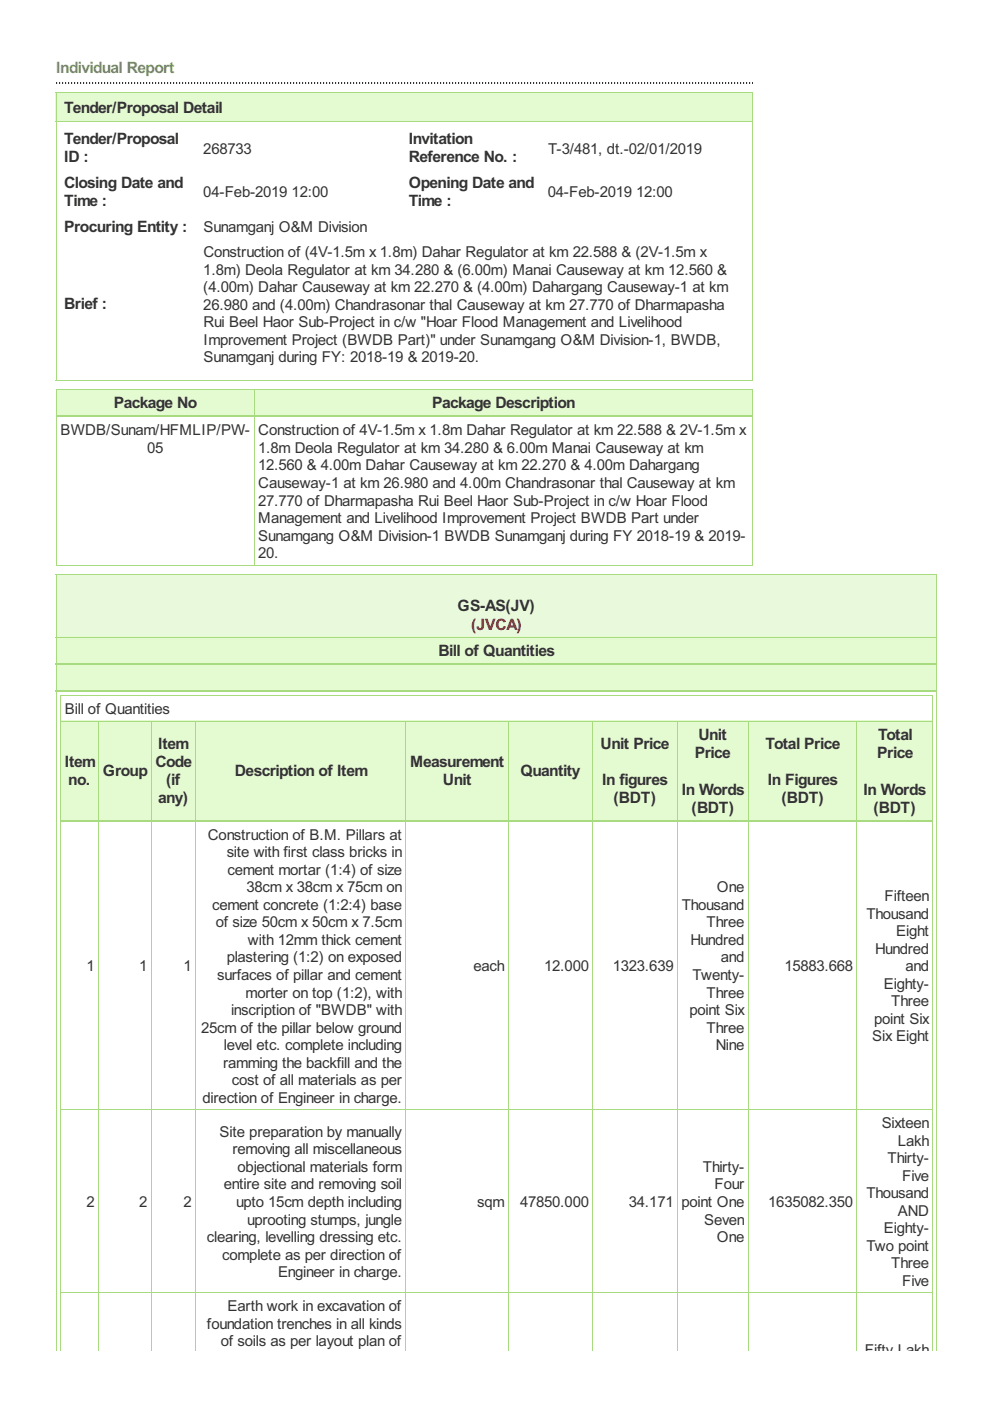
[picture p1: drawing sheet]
<svg xmlns="http://www.w3.org/2000/svg" width="210mm" height="297mm" viewBox="0 0 210 297" stroke-linecap="round" stroke-linejoin="round" font-family="sans-serif">
<defs><g id="words">
<text font-size="3.7" fill="#78a951" x="11.9" y="15.4">Individual Report</text>
<g font-size="3.7" fill="#333">
<text x="13.6" y="23.9">Tender/Proposal Detail</text>
<text x="13.6" y="30.6">Tender/Proposal</text>
<text x="13.6" y="34.4">ID :</text>
<text x="86.7" y="30.6">Invitation</text>
<text x="86.7" y="34.4">Reference No. :</text>
<text x="13.6" y="39.9">Closing Date and</text>
<text x="86.7" y="39.9">Opening Date and</text>
<text x="13.6" y="43.7">Time :</text>
<text x="86.7" y="43.7">Time :</text>
<text x="13.6" y="49.1">Procuring Entity :</text>
<text x="13.6" y="65.6">Brief :</text>
<text x="24.1" y="86.6">Package No</text>
<text x="91.6" y="86.6">Package Description</text>
<text x="97" y="129.6">GS-AS(JV)</text>
<text x="93" y="139.1">Bill of Quantities</text>
<text x="33.6" y="158.7">Item</text>
<text x="127.4" y="158.7">Unit Price</text>
<text x="147.3" y="160.7">Price</text>
<text x="148.1" y="156.9">Unit</text>
<text x="162.3" y="158.7">Total Price</text>
<text x="186" y="160.7">Price</text>
<text x="186.2" y="156.9">Total</text>
<text x="13.8" y="162.6">Item</text>
<text x="14.5" y="166.5">no.</text>
<text x="21.8" y="164.6">Group</text>
<text x="32.9" y="162.6">Code</text>
<text x="35.2" y="166.5">(if</text>
<text x="49.8" y="164.6">Description of Item</text>
<text x="87" y="162.6">Measurement</text>
<text x="93.9" y="166.5">Unit</text>
<text x="110.3" y="164.6">Quantity</text>
<text x="127.7" y="166.5">In figures</text>
<text x="162.8" y="166.5">In Figures</text>
<text x="33.5" y="170.3">any)</text>
<text x="130.1" y="170.3">(BDT)</text>
<text x="144.5" y="168.5">In Words</text>
<text x="146.6" y="172.3">(BDT)</text>
<text x="165.7" y="170.3">(BDT)</text>
<text x="183.1" y="168.5">In Words</text>
<text x="185.2" y="172.3">(BDT)</text>
</g>
<text font-size="3.7" fill="#f00" x="99.9" y="133.5">(JVCA)</text>
<g font-size="3.6" fill="#333">
<text x="43.1" y="32.6">268733</text>
<text x="116.2" y="32.6">T-3/481, dt.-02/01/2019</text>
<text x="43.1" y="41.9">04-Feb-2019</text>
<text x="61.8" y="41.9">12:00</text>
<text x="116.2" y="41.9">04-Feb-2019</text>
<text x="134.9" y="41.9">12:00</text>
<text x="43.2" y="49.1">Sunamganj O&amp;M Division</text>
<text x="43.1" y="58.3">1.8m) Deola Regulator at km 34.280 &amp; (6.00m) Manai Causeway at km 12.560 &amp;</text>
<text x="43.2" y="54.6">Construction of (4V-1.5m x 1.8m) Dahar Regulator at km 22.588 &amp; (2V-1.5m x</text>
<text x="43.1" y="62">(4.00m) Dahar Causeway at km 22.270 &amp; (4.00m) Dahargang Causeway-1 at km</text>
<text x="43.1" y="65.7">26.980 and (4.00m) Chandrasonar thal Causeway at km 27.770 of Dharmapasha</text>
<text x="43.2" y="69.4">Rui Beel Haor Sub-Project in c/w &quot;Hoar Flood Management and Livelihood</text>
<text x="43.2" y="73.1">Improvement Project (BWDB Part)&quot; under Sunamgang O&amp;M Division-1, BWDB,</text>
<text x="43.2" y="76.8">Sunamganj during FY: 2018-19 &amp; 2019-20.</text>
<text x="12.8" y="92.3">BWDB/Sunam/HFMLIP/PW-</text>
<text x="54.8" y="92.3">Construction of 4V-1.5m x 1.8m Dahar Regulator at km 22.588 &amp; 2V-1.5m x</text>
<text x="31.2" y="96">05</text>
<text x="54.7" y="96">1.8m Deola Regulator at km 34.280 &amp; 6.00m Manai Causeway at km</text>
<text x="54.7" y="99.8">12.560 &amp; 4.00m Dahar Causeway at km 22.270 &amp; 4.00m Dahargang</text>
<text x="54.7" y="107.2">27.770 of Dharmapasha Rui Beel Haor Sub-Project in c/w Hoar Flood</text>
<text x="54.8" y="103.5">Causeway-1 at km 26.980 and 4.00m Chandrasonar thal Causeway at km</text>
<text x="54.8" y="110.9">Management and Livelihood Improvement Project BWDB Part under</text>
<text x="54.7" y="118.3">20.</text>
<text x="54.8" y="114.6">Sunamgang O&amp;M Division-1 BWDB Sunamganj during FY 2018-19 &amp; 2019-</text>
<text x="13.8" y="151.4">Bill of Quantities</text>
<text x="44.1" y="178.1">Construction of B.M. Pillars at</text>
<text x="48.1" y="181.8">site with first class bricks in</text>
<text x="48.2" y="185.5">cement mortar (1:4) of size</text>
<text x="52.2" y="189.2">38cm x 38cm x 75cm on</text>
<text x="152" y="189.2">One</text>
<text x="187.6" y="191.1">Fifteen</text>
<text x="45" y="192.9">cement concrete (1:2:4) base</text>
<text x="45.7" y="196.6">of size 50cm x 50cm x 7.5cm</text>
<text x="144.5" y="192.9">Thousand</text>
<text x="149.8" y="196.6">Three</text>
<text x="183.7" y="194.8">Thousand</text>
<text x="52.6" y="200.3">with 12mm thick cement</text>
<text x="146.4" y="200.3">Hundred</text>
<text x="185.5" y="202.2">Hundred</text>
<text x="190" y="198.5">Eight</text>
<text x="18.3" y="205.9">1</text>
<text x="29.5" y="205.9">1</text>
<text x="38.9" y="205.9">1</text>
<text x="46.1" y="207.8">surfaces of pillar and cement</text>
<text x="48.1" y="204.1">plastering (1:2) on exposed</text>
<text x="100.4" y="205.9">each</text>
<text x="115.4" y="205.9">12.000</text>
<text x="129.9" y="205.9">1323.639</text>
<text x="146.9" y="207.8">Twenty-</text>
<text x="152.8" y="204.1">and</text>
<text x="166.3" y="205.9">15883.668</text>
<text x="187.4" y="209.6">Eighty-</text>
<text x="192" y="205.9">and</text>
<text x="49" y="215.2">inscription of &quot;BWDB&quot; with</text>
<text x="52.1" y="211.5">morter on top (1:2), with</text>
<text x="146.2" y="215.2">point Six</text>
<text x="149.8" y="211.5">Three</text>
<text x="188.9" y="213.3">Three</text>
<text x="42.6" y="218.9">25cm of the pillar below ground</text>
<text x="149.8" y="218.9">Three</text>
<text x="184.9" y="220.8">Six Eight</text>
<text x="185.3" y="217.1">point Six</text>
<text x="47.3" y="226.3">ramming the backfill and the</text>
<text x="47.4" y="222.6">level etc. complete including</text>
<text x="151.8" y="222.6">Nine</text>
<text x="43" y="233.8">direction of Engineer in charge.</text>
<text x="49.1" y="230.1">cost of all materials as per</text>
<text x="186.9" y="239.2">Sixteen</text>
<text x="46.6" y="241.1">Site preparation by manually</text>
<text x="49.3" y="244.8">removing all miscellaneous</text>
<text x="190.3" y="242.9">Lakh</text>
<text x="50.4" y="248.5">objectional materials form</text>
<text x="149" y="248.5">Thirty-</text>
<text x="188.2" y="246.6">Thirty-</text>
<text x="191.3" y="250.3">Five</text>
<text x="18.3" y="255.9">2</text>
<text x="29.5" y="255.9">2</text>
<text x="38.9" y="255.9">2</text>
<text x="47.4" y="252.2">entire site and removing soil</text>
<text x="50.1" y="255.9">upto 15cm depth including</text>
<text x="101.1" y="255.9">sqm</text>
<text x="110.3" y="255.9">47850.000</text>
<text x="133.3" y="255.9">34.171</text>
<text x="144.5" y="255.9">point One</text>
<text x="151.5" y="252.2">Four</text>
<text x="162.9" y="255.9">1635082.350</text>
<text x="183.7" y="254.1">Thousand</text>
<text x="190.3" y="257.8">AND</text>
<text x="43.9" y="263.3">clearing, levelling dressing etc.</text>
<text x="52.4" y="259.6">uprooting stumps, jungle</text>
<text x="149.3" y="259.6">Seven</text>
<text x="152" y="263.3">One</text>
<text x="187.4" y="261.5">Eighty-</text>
<text x="47.1" y="267.1">complete as per direction of</text>
<text x="183.7" y="265.2">Two point</text>
<text x="188.9" y="268.9">Three</text>
<text x="58.9" y="270.8">Engineer in charge.</text>
<text x="191.3" y="272.6">Five</text>
<text x="43.9" y="281.8">foundation trenches in all kinds</text>
<text x="48.3" y="278">Earth work in excavation of</text>
<text x="46.8" y="285.5">of soils as per layout plan of</text>
<text x="183.4" y="287.3">Fifty Lakh</text>
</g>
</g></defs>
<path d="M11.8 17.7h147.8" fill="none" stroke="#000" stroke-width=".21"/>
<path d="M11.8 19.6h147.8v6.3h-147.8z" fill="#e4fad0"/>
<path d="M11.8 19.7h147.8M11.9 19.6v61.1M159.6 19.6v61.1M11.8 25.9h147.8M11.8 80.6h147.8" fill="none" stroke="#a8da7f" stroke-width=".21"/>
<g fill="#e4fad0">
<path d="M11.8 82.6h42v5.7h-42z"/>
<path d="M53.8 82.6h105.7v5.7h-105.7z"/>
</g>
<path d="M11.8 82.7h147.8M11.9 82.6v37.3M53.9 82.6v37.3M159.6 82.6v37.3M11.8 119.8h147.8" fill="none" stroke="#a8da7f" stroke-width=".21"/>
<path d="M11.8 88.3h147.8" fill="none" stroke="#a8da7f" stroke-width=".31"/>
<path d="M11.8 121.7h186.7v13.3h-186.7z" fill="#e9f9db"/>
<g fill="#e4fad0">
<path d="M11.8 135h186.7v5.8h-186.7z"/>
<path d="M11.8 140.8h186.7v5.7h-186.7z"/>
<path d="M12.8 152.8h8v21.2h-8z"/>
<path d="M20.8 152.8h11.2v21.2h-11.2z"/>
<path d="M32 152.8h9.4v21.2h-9.4z"/>
<path d="M41.4 152.8h44.6v21.2h-44.6z"/>
<path d="M86 152.8h21.6v21.2h-21.6z"/>
<path d="M107.6 152.8h18v21.2h-18z"/>
<path d="M125.6 152.8h18v21.2h-18z"/>
<path d="M143.6 152.8h15v21.2h-15z"/>
<path d="M158.6 152.8h23v21.2h-23z"/>
<path d="M181.6 152.8h16.1v21.2h-16.1z"/>
</g>
<g fill="none" stroke="#a8da7f" stroke-width=".21">
<path d="M11.8 121.8h186.8M11.8 135.1h186.8M11.9 121.7v164.6M198.6 121.7v164.6M12.8 147.5h185.1M12.8 152.9h185.1M12.9 147.4v138.9M20.9 152.8v133.5M32 152.8v133.5M41.5 152.8v133.5M86.1 152.8v133.5M107.7 152.8v133.5"/>
<path d="M125.7 152.8v133.5M143.6 152.8v133.5M158.6 152.8v133.5M181.7 152.8v133.5M197.8 147.4v138.9M12.8 235.2h185.1M12.8 274.1h185.1"/>
</g>
<path d="M11.8 140.8h186.8M11.8 146.5h186.8M12.8 174h185.1" fill="none" stroke="#a8da7f" stroke-width=".31"/>
<use href="#words"/>
</svg>
